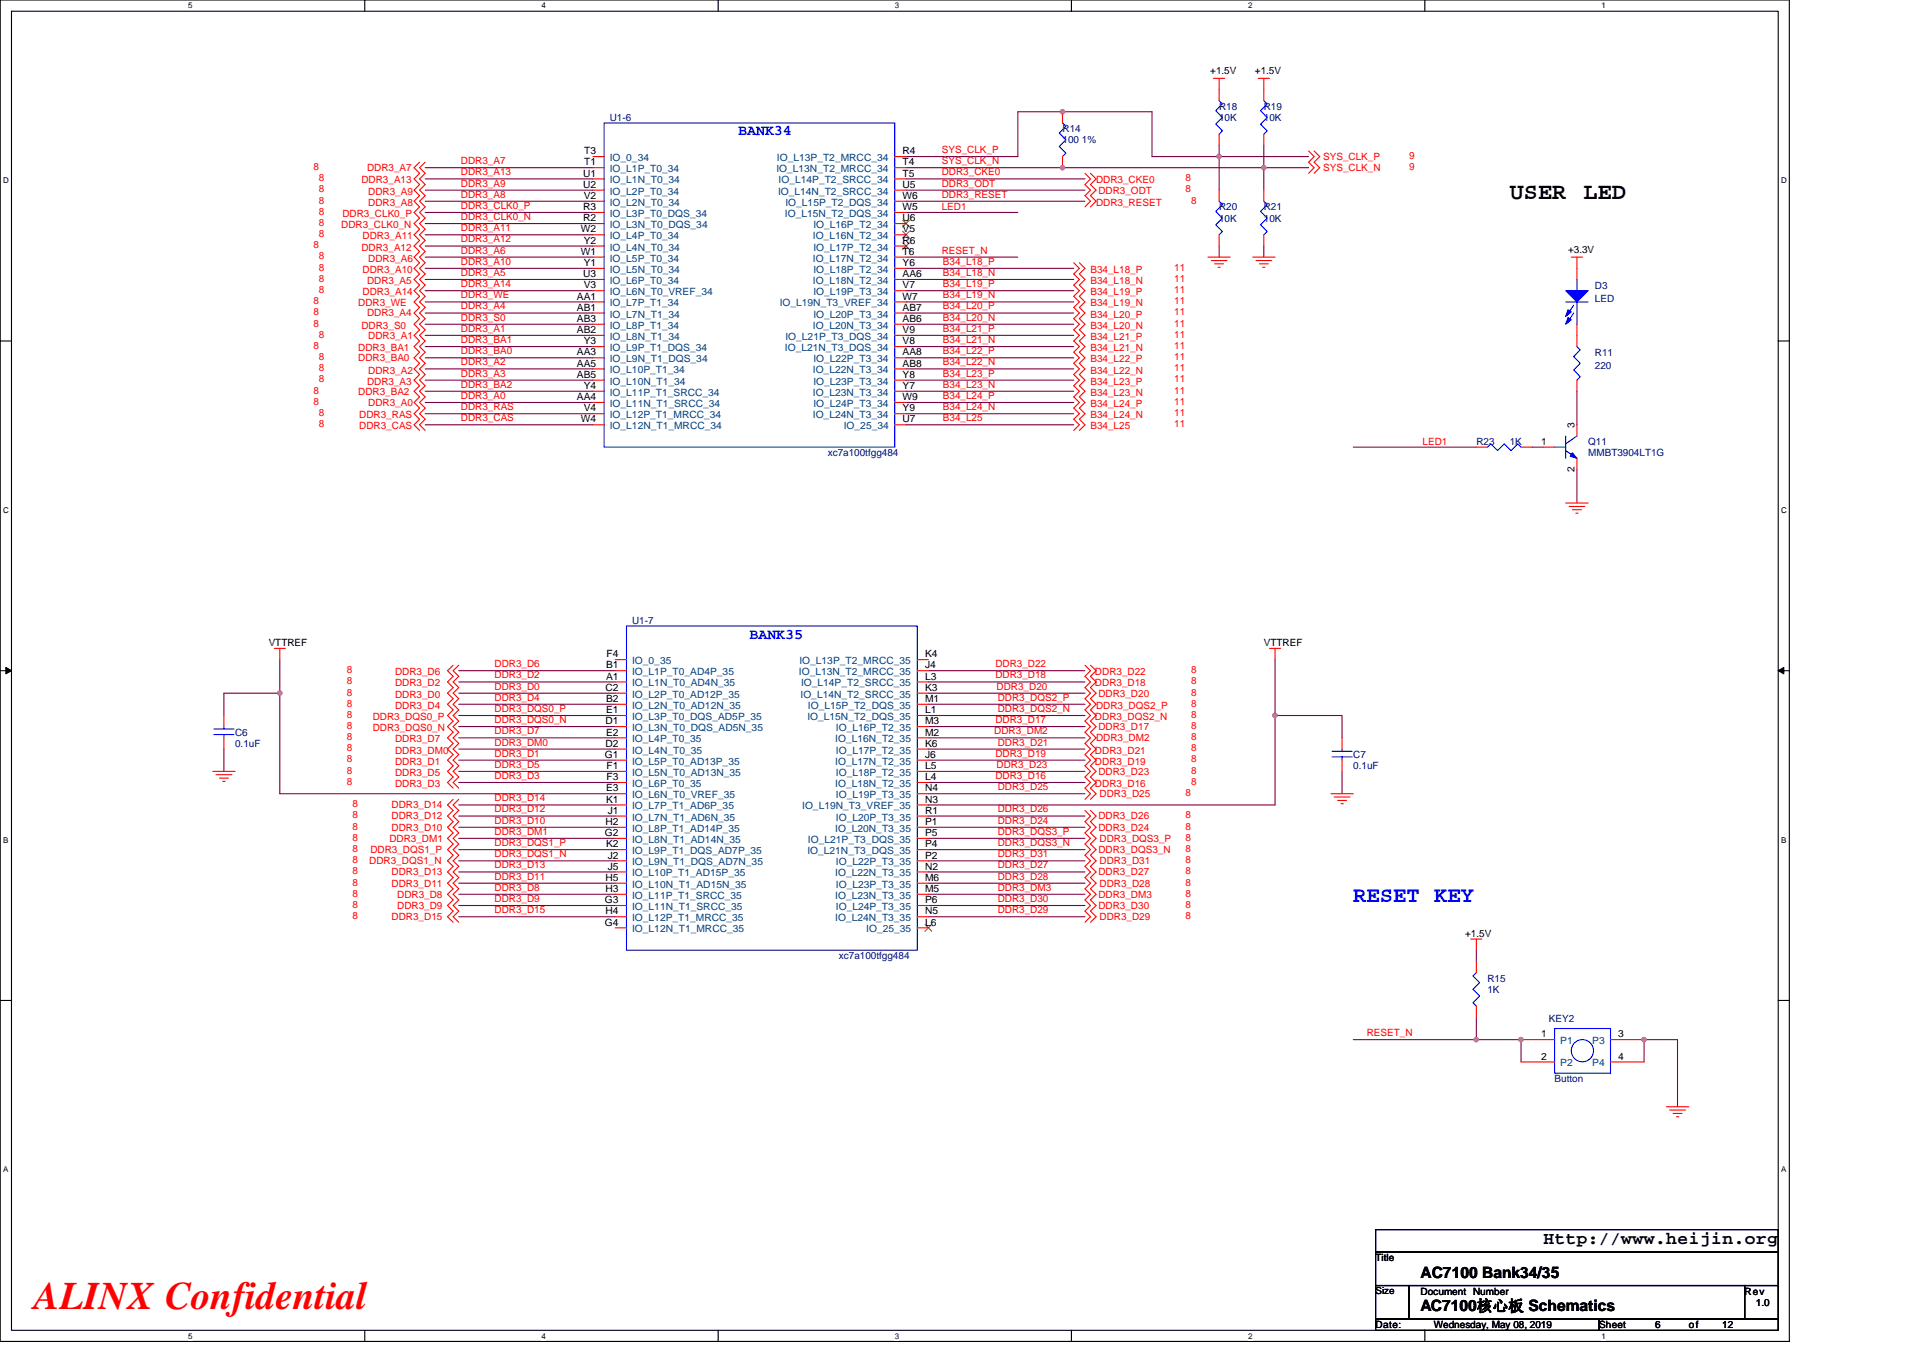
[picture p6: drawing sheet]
<svg xmlns="http://www.w3.org/2000/svg" width="297mm" height="210mm" viewBox="0 0 297 210" stroke-linecap="round" stroke-linejoin="round" font-family="sans-serif">
<defs><g id="words">
<text font-size="6" fill="#f00" x="5.2" y="202.3">ALINX Confidential</text>
<g font-size="3.6">
<text x="233.2" y="30.7">USER</text>
<text x="244.6" y="30.7">LED</text>
</g>
<text font-size="3.4" fill="#00f" x="209" y="139.3">RESET KEY</text>
<text font-size="2.8" x="238.4" y="192.3">Http://www.heijin.org</text>
<g font-size="2.4">
<text x="219.4" y="197.4">AC7100 Bank34/35</text>
<text x="219.4" y="202.6">AC7100核心板 Schematics</text>
</g>
<g font-size="2.3" fill="#00f">
<text x="114" y="20.9">BANK34</text>
<text x="115.8" y="98.7">BANK35</text>
</g>
<g font-size="1.5">
<text x="186.9" y="11.4">+1.5V</text>
<text x="193.8" y="11.4">+1.5V</text>
<text x="90.3" y="23.8">T3</text>
<text x="139.4" y="23.8">R4</text>
<text x="90.1" y="27.3">U1</text>
<text x="90.1" y="29">U2</text>
<text x="90.3" y="25.5">T1</text>
<text x="139.4" y="25.5">T4</text>
<text x="139.4" y="27.3">T5</text>
<text x="139.4" y="29">U5</text>
<text x="89.7" y="35.9">W2</text>
<text x="90.1" y="32.5">R3</text>
<text x="90.1" y="34.2">R2</text>
<text x="90.2" y="30.7">V2</text>
<text x="139.4" y="35.9">V5</text>
<text x="139.4" y="30.7">W6</text>
<text x="139.4" y="32.5">W5</text>
<text x="139.4" y="34.2">U6</text>
<text x="89.7" y="39.4">W1</text>
<text x="90.2" y="37.7">Y2</text>
<text x="90.2" y="41.1">Y1</text>
<text x="139.4" y="39.4">T6</text>
<text x="139.4" y="37.7">R6</text>
<text x="139.4" y="41.1">Y6</text>
<text x="242.2" y="39.1">+3.3V</text>
<text x="89.1" y="46.3">AA1</text>
<text x="90.1" y="42.8">U3</text>
<text x="90.2" y="44.6">V3</text>
<text x="139.4" y="42.8">AA6</text>
<text x="139.4" y="46.3">W7</text>
<text x="139.4" y="44.6">V7</text>
<text x="89.1" y="48">AB1</text>
<text x="89.1" y="49.7">AB3</text>
<text x="89.1" y="51.5">AB2</text>
<text x="90.2" y="53.2">Y3</text>
<text x="139.4" y="49.7">AB6</text>
<text x="139.4" y="48">AB7</text>
<text x="139.4" y="51.5">V9</text>
<text x="139.4" y="53.2">V8</text>
<text x="89.1" y="54.9">AA3</text>
<text x="89.1" y="56.6">AA5</text>
<text x="89.1" y="58.4">AB5</text>
<text x="139.4" y="56.6">AB8</text>
<text x="139.4" y="54.9">AA8</text>
<text x="139.4" y="58.4">Y8</text>
<text x="89.1" y="61.8">AA4</text>
<text x="89.7" y="65.3">W4</text>
<text x="90.2" y="60.1">Y4</text>
<text x="90.2" y="63.6">V4</text>
<text x="139.4" y="65.3">U7</text>
<text x="139.4" y="60.1">Y7</text>
<text x="139.4" y="63.6">Y9</text>
<text x="139.4" y="61.8">W9</text>
<text x="238" y="68.7">1</text>
<text x="243.2" y="66.2" transform="rotate(-90 243.2 66.2)">3</text>
<text x="243.2" y="72.9" transform="rotate(-90 243.2 72.9)">2</text>
<text x="41.5" y="99.9">VTTREF</text>
<text x="93.7" y="101.6">F4</text>
<text x="142.9" y="101.6">K4</text>
<text x="195.2" y="99.9">VTTREF</text>
<text x="93.5" y="106.7">C2</text>
<text x="93.6" y="103.3">B1</text>
<text x="93.6" y="105">A1</text>
<text x="142.9" y="105">L3</text>
<text x="142.9" y="106.7">K3</text>
<text x="142.9" y="103.3">J4</text>
<text x="93.5" y="111.9">D1</text>
<text x="93.6" y="108.5">B2</text>
<text x="93.6" y="110.2">E1</text>
<text x="93.6" y="113.6">E2</text>
<text x="142.9" y="113.6">M2</text>
<text x="142.9" y="108.5">M1</text>
<text x="142.9" y="110.2">L1</text>
<text x="142.9" y="111.9">M3</text>
<text x="93.4" y="117.1">G1</text>
<text x="93.5" y="115.4">D2</text>
<text x="93.7" y="118.8">F1</text>
<text x="142.9" y="117.1">J6</text>
<text x="142.9" y="115.4">K6</text>
<text x="142.9" y="118.8">L5</text>
<text x="93.6" y="122.3">E3</text>
<text x="93.6" y="124">K1</text>
<text x="93.7" y="120.5">F3</text>
<text x="93.9" y="125.7">J1</text>
<text x="142.9" y="120.5">L4</text>
<text x="142.9" y="124">N3</text>
<text x="142.9" y="122.3">N4</text>
<text x="142.9" y="125.7">R1</text>
<text x="93.4" y="129.2">G2</text>
<text x="93.5" y="127.5">H2</text>
<text x="93.6" y="130.9">K2</text>
<text x="142.9" y="127.5">P1</text>
<text x="142.9" y="129.2">P5</text>
<text x="142.9" y="130.9">P4</text>
<text x="93.5" y="136.1">H5</text>
<text x="93.5" y="137.8">H3</text>
<text x="93.9" y="132.7">J2</text>
<text x="93.9" y="134.4">J5</text>
<text x="142.9" y="134.4">N2</text>
<text x="142.9" y="137.8">M5</text>
<text x="142.9" y="132.7">P2</text>
<text x="142.9" y="136.1">M6</text>
<text x="93.4" y="139.6">G3</text>
<text x="93.4" y="143">G4</text>
<text x="93.5" y="141.3">H4</text>
<text x="142.9" y="143">L6</text>
<text x="142.9" y="141.3">N5</text>
<text x="142.9" y="139.6">P6</text>
<text x="226.3" y="144.8">+1.5V</text>
<text x="238" y="160.3">1</text>
<text x="250" y="160.3">3</text>
<text x="238" y="163.7">2</text>
<text x="250" y="163.7">4</text>
<text x="212.5" y="194.9">Title</text>
<text x="212.5" y="200">Size</text>
<text x="219.4" y="200">Document Number</text>
<text x="269.5" y="200">Rev</text>
<text x="271.2" y="201.8">1.0</text>
<text x="212.5" y="205.2">Date:</text>
<text x="221.5" y="205.2">Wednesday, May 08, 2019</text>
<text x="247" y="205.2">Sheet</text>
<text x="255.7" y="205.2">6</text>
<text x="260.9" y="205.2">of</text>
<text x="266" y="205.2">12</text>
</g>
<g font-size="1.5" fill="#000080">
<text x="188.3" y="17">R18</text>
<text x="195.2" y="17">R19</text>
<text x="94.2" y="18.7">U1-6</text>
<text x="164.1" y="20.4">R14</text>
<text x="164.1" y="22.1">100 1%</text>
<text x="188.3" y="18.7">10K</text>
<text x="195.2" y="18.7">10K</text>
<text x="188.3" y="32.5">R20</text>
<text x="188.3" y="34.2">10K</text>
<text x="195.2" y="32.5">R21</text>
<text x="195.2" y="34.2">10K</text>
<text x="246.4" y="44.6">D3</text>
<text x="246.4" y="46.7">LED</text>
<text x="246.4" y="54.9">R11</text>
<text x="246.4" y="57">220</text>
<text x="127.9" y="70.5">xc7a100tfgg484</text>
<text x="228" y="68.8">R23</text>
<text x="233.2" y="68.8">1K</text>
<text x="245.3" y="68.8">Q11</text>
<text x="245.3" y="70.5">MMBT3904LT1G</text>
<text x="97.6" y="96.4">U1-7</text>
<text x="36.3" y="113.7">C6</text>
<text x="36.3" y="115.4">0.1uF</text>
<text x="209" y="117.1">C7</text>
<text x="209" y="118.9">0.1uF</text>
<text x="129.6" y="148.2">xc7a100tfgg484</text>
<text x="229.8" y="151.7">R15</text>
<text x="229.8" y="153.4">1K</text>
<text x="239.3" y="157.9">KEY2</text>
<text x="240.1" y="167.2">Button</text>
</g>
<g font-size="1.5" fill="#f00">
<text x="145.5" y="23.6">SYS_CLK_P</text>
<text x="48.4" y="26.3">8</text>
<text x="49.3" y="29.7">8</text>
<text x="49.3" y="28">8</text>
<text x="55.8" y="28.3">DDR3_A13</text>
<text x="56.7" y="26.5">DDR3_A7</text>
<text x="71.2" y="27.1">DDR3_A13</text>
<text x="71.2" y="25.4">DDR3_A7</text>
<text x="71.2" y="28.8">DDR3_A9</text>
<text x="145.5" y="27.1">DDR3_CKE0</text>
<text x="145.5" y="28.8">DDR3_ODT</text>
<text x="145.5" y="25.4">SYS_CLK_N</text>
<text x="169.3" y="28.3">DDR3_CKE0</text>
<text x="169.7" y="29.9">DDR3_ODT</text>
<text x="183.1" y="28">8</text>
<text x="183.1" y="29.7">8</text>
<text x="204.4" y="24.7">SYS_CLK_P</text>
<text x="204.4" y="26.5">SYS_CLK_N</text>
<text x="217.7" y="24.6">9</text>
<text x="217.7" y="26.3">9</text>
<text x="49.3" y="33.2">8</text>
<text x="49.3" y="31.5">8</text>
<text x="49.3" y="34.9">8</text>
<text x="52.7" y="35.3">DDR3_CLK0_N</text>
<text x="52.9" y="33.5">DDR3_CLK0_P</text>
<text x="56.9" y="31.8">DDR3_A8</text>
<text x="56.9" y="30.1">DDR3_A9</text>
<text x="71.2" y="32.3">DDR3_CLK0_P</text>
<text x="71.2" y="34">DDR3_CLK0_N</text>
<text x="71.2" y="35.7">DDR3_A11</text>
<text x="71.2" y="30.5">DDR3_A8</text>
<text x="145.5" y="30.5">DDR3_RESET</text>
<text x="145.5" y="32.5">LED1</text>
<text x="169.3" y="31.8">DDR3_RESET</text>
<text x="184" y="31.5">8</text>
<text x="48.4" y="38.4">8</text>
<text x="49.3" y="40.1">8</text>
<text x="49.3" y="41.8">8</text>
<text x="49.3" y="36.6">8</text>
<text x="55.8" y="38.7">DDR3_A12</text>
<text x="56" y="37">DDR3_A11</text>
<text x="56.9" y="40.4">DDR3_A6</text>
<text x="71.2" y="40.9">DDR3_A10</text>
<text x="71.2" y="39.2">DDR3_A6</text>
<text x="71.2" y="37.5">DDR3_A12</text>
<text x="145.5" y="39.2">RESET_N</text>
<text x="145.6" y="40.9">B34_L18_P</text>
<text x="181.4" y="41.8">11</text>
<text x="48.4" y="47">8</text>
<text x="49.3" y="45.3">8</text>
<text x="49.3" y="43.5">8</text>
<text x="55.3" y="47.3">DDR3_WE</text>
<text x="56" y="42.2">DDR3_A10</text>
<text x="56" y="45.6">DDR3_A14</text>
<text x="56.7" y="43.9">DDR3_A5</text>
<text x="71.2" y="42.6">DDR3_A5</text>
<text x="71.2" y="44.4">DDR3_A14</text>
<text x="71.2" y="47.8">DDR3_A4</text>
<text x="71.2" y="46.1">DDR3_WE</text>
<text x="145.6" y="42.6">B34_L18_N</text>
<text x="145.6" y="44.4">B34_L19_P</text>
<text x="145.6" y="46.1">B34_L19_N</text>
<text x="145.6" y="47.8">B34_L20_P</text>
<text x="168.4" y="42.2">B34_L18_P</text>
<text x="168.4" y="43.9">B34_L18_N</text>
<text x="168.4" y="45.6">B34_L19_P</text>
<text x="168.4" y="47.3">B34_L19_N</text>
<text x="181.4" y="43.5">11</text>
<text x="181.4" y="45.3">11</text>
<text x="181.4" y="47">11</text>
<text x="48.4" y="48.7">8</text>
<text x="48.4" y="50.5">8</text>
<text x="48.4" y="53.9">8</text>
<text x="49.3" y="52.2">8</text>
<text x="55.8" y="50.8">DDR3_S0</text>
<text x="56.7" y="48.9">DDR3_A4</text>
<text x="56.9" y="52.4">DDR3_A1</text>
<text x="71.2" y="51.3">DDR3_A1</text>
<text x="71.2" y="49.6">DDR3_S0</text>
<text x="71.2" y="53">DDR3_BA1</text>
<text x="145.6" y="49.6">B34_L20_N</text>
<text x="145.6" y="51.3">B34_L21_P</text>
<text x="145.6" y="53">B34_L21_N</text>
<text x="168.4" y="49.1">B34_L20_P</text>
<text x="168.4" y="50.8">B34_L20_N</text>
<text x="168.4" y="52.5">B34_L21_P</text>
<text x="181.4" y="48.7">11</text>
<text x="181.4" y="50.5">11</text>
<text x="181.4" y="52.2">11</text>
<text x="181.4" y="53.9">11</text>
<text x="49.3" y="55.6">8</text>
<text x="49.3" y="57.4">8</text>
<text x="49.3" y="59.1">8</text>
<text x="55.3" y="54.3">DDR3_BA1</text>
<text x="55.3" y="55.8">DDR3_BA0</text>
<text x="56.7" y="59.4">DDR3_A3</text>
<text x="56.9" y="57.7">DDR3_A2</text>
<text x="71.2" y="56.5">DDR3_A2</text>
<text x="71.2" y="58.2">DDR3_A3</text>
<text x="71.2" y="59.9">DDR3_BA2</text>
<text x="71.2" y="54.7">DDR3_BA0</text>
<text x="145.6" y="54.7">B34_L22_P</text>
<text x="145.6" y="56.5">B34_L22_N</text>
<text x="145.6" y="58.2">B34_L23_P</text>
<text x="145.6" y="59.9">B34_L23_N</text>
<text x="168.4" y="54.3">B34_L21_N</text>
<text x="168.4" y="56">B34_L22_P</text>
<text x="168.4" y="57.7">B34_L22_N</text>
<text x="168.4" y="59.4">B34_L23_P</text>
<text x="181.4" y="55.6">11</text>
<text x="181.4" y="57.4">11</text>
<text x="181.4" y="59.1">11</text>
<text x="48.4" y="62.5">8</text>
<text x="48.4" y="60.8">8</text>
<text x="49.3" y="66">8</text>
<text x="49.3" y="64.3">8</text>
<text x="55.3" y="61">DDR3_BA2</text>
<text x="55.5" y="64.6">DDR3_RAS</text>
<text x="56.9" y="62.7">DDR3_A0</text>
<text x="71.2" y="65.1">DDR3_CAS</text>
<text x="71.2" y="61.6">DDR3_A0</text>
<text x="71.2" y="63.4">DDR3_RAS</text>
<text x="145.6" y="61.6">B34_L24_P</text>
<text x="145.6" y="63.4">B34_L24_N</text>
<text x="145.6" y="65.1">B34_L25</text>
<text x="168.4" y="61.2">B34_L23_N</text>
<text x="168.4" y="62.9">B34_L24_P</text>
<text x="168.4" y="64.6">B34_L24_N</text>
<text x="181.4" y="60.8">11</text>
<text x="181.4" y="62.5">11</text>
<text x="181.4" y="64.3">11</text>
<text x="181.4" y="66">11</text>
<text x="55.5" y="66.4">DDR3_CAS</text>
<text x="168.4" y="66.4">B34_L25</text>
<text x="219.7" y="68.7">LED1</text>
<text x="53.6" y="107.5">8</text>
<text x="53.6" y="105.7">8</text>
<text x="53.6" y="104">8</text>
<text x="61" y="107.8">DDR3_D0</text>
<text x="61" y="106.1">DDR3_D2</text>
<text x="61" y="104.4">DDR3_D6</text>
<text x="76.4" y="106.6">DDR3_D0</text>
<text x="76.4" y="104.8">DDR3_D2</text>
<text x="76.4" y="103.1">DDR3_D6</text>
<text x="153.8" y="103.1">DDR3_D22</text>
<text x="153.8" y="104.8">DDR3_D18</text>
<text x="153.9" y="106.6">DDR3_D20</text>
<text x="169.1" y="104.4">DDR3_D22</text>
<text x="169.1" y="106.1">DDR3_D18</text>
<text x="169.7" y="107.6">DDR3_D20</text>
<text x="184" y="104">8</text>
<text x="184" y="105.7">8</text>
<text x="184" y="107.5">8</text>
<text x="53.6" y="110.9">8</text>
<text x="53.6" y="112.6">8</text>
<text x="53.6" y="109.2">8</text>
<text x="57.6" y="111.3">DDR3_DQS0_P</text>
<text x="57.6" y="113">DDR3_DQS0_N</text>
<text x="61" y="109.5">DDR3_D4</text>
<text x="76.4" y="110">DDR3_DQS0_P</text>
<text x="76.4" y="111.7">DDR3_DQS0_N</text>
<text x="76.4" y="113.5">DDR3_D7</text>
<text x="76.4" y="108.3">DDR3_D4</text>
<text x="153.6" y="113.5">DDR3_DM2</text>
<text x="153.8" y="111.7">DDR3_D17</text>
<text x="154.1" y="110">DDR3_DQS2_N</text>
<text x="154.1" y="108.3">DDR3_DQS2_P</text>
<text x="169.1" y="111.3">DDR3_DQS2_N</text>
<text x="169.3" y="109.5">DDR3_DQS2_P</text>
<text x="169.7" y="112.8">DDR3_D17</text>
<text x="184" y="110.9">8</text>
<text x="184" y="109.2">8</text>
<text x="184" y="112.6">8</text>
<text x="53.6" y="114.4">8</text>
<text x="53.6" y="117.8">8</text>
<text x="53.6" y="116.1">8</text>
<text x="53.6" y="119.5">8</text>
<text x="61" y="114.7">DDR3_D7</text>
<text x="61" y="118.2">DDR3_D1</text>
<text x="61" y="116.4">DDR3_DM0</text>
<text x="61" y="119.9">DDR3_D5</text>
<text x="76.4" y="116.9">DDR3_D1</text>
<text x="76.4" y="115.2">DDR3_DM0</text>
<text x="76.4" y="118.6">DDR3_D5</text>
<text x="153.8" y="116.9">DDR3_D19</text>
<text x="153.9" y="118.6">DDR3_D23</text>
<text x="154.1" y="115.2">DDR3_D21</text>
<text x="169.1" y="118.2">DDR3_D19</text>
<text x="169.1" y="116.4">DDR3_D21</text>
<text x="169.3" y="114.5">DDR3_DM2</text>
<text x="169.7" y="119.7">DDR3_D23</text>
<text x="184" y="117.8">8</text>
<text x="184" y="116.1">8</text>
<text x="184" y="114.4">8</text>
<text x="184" y="119.5">8</text>
<text x="53.6" y="121.3">8</text>
<text x="54.5" y="124.7">8</text>
<text x="60.5" y="124.9">DDR3_D14</text>
<text x="61" y="121.6">DDR3_D3</text>
<text x="76.4" y="123.8">DDR3_D14</text>
<text x="76.4" y="125.5">DDR3_D12</text>
<text x="76.4" y="120.4">DDR3_D3</text>
<text x="153.8" y="120.4">DDR3_D16</text>
<text x="154.1" y="125.5">DDR3_D26</text>
<text x="154.1" y="122.1">DDR3_D25</text>
<text x="169.1" y="121.6">DDR3_D16</text>
<text x="169.8" y="123.2">DDR3_D25</text>
<text x="183.1" y="123">8</text>
<text x="184" y="121.3">8</text>
<text x="54.5" y="129.9">8</text>
<text x="54.5" y="128.2">8</text>
<text x="54.5" y="126.4">8</text>
<text x="54.5" y="131.6">8</text>
<text x="57.2" y="131.8">DDR3_DQS1_P</text>
<text x="60.2" y="130.1">DDR3_DM1</text>
<text x="60.5" y="128.4">DDR3_D10</text>
<text x="60.5" y="126.6">DDR3_D12</text>
<text x="76.4" y="130.7">DDR3_DQS1_P</text>
<text x="76.4" y="127.3">DDR3_D10</text>
<text x="76.4" y="129">DDR3_DM1</text>
<text x="154.1" y="129">DDR3_DQS3_P</text>
<text x="154.1" y="130.7">DDR3_DQS3_N</text>
<text x="154.1" y="127.3">DDR3_D24</text>
<text x="169.7" y="131.8">DDR3_DQS3_N</text>
<text x="169.7" y="126.6">DDR3_D26</text>
<text x="169.7" y="128.4">DDR3_D24</text>
<text x="169.8" y="130.1">DDR3_DQS3_P</text>
<text x="183.1" y="129.9">8</text>
<text x="183.1" y="131.6">8</text>
<text x="183.1" y="126.4">8</text>
<text x="183.1" y="128.2">8</text>
<text x="54.5" y="136.8">8</text>
<text x="54.5" y="135.1">8</text>
<text x="54.5" y="133.4">8</text>
<text x="57" y="133.5">DDR3_DQS1_N</text>
<text x="60.5" y="137">DDR3_D11</text>
<text x="60.5" y="135.3">DDR3_D13</text>
<text x="76.4" y="132.5">DDR3_DQS1_N</text>
<text x="76.4" y="137.6">DDR3_D8</text>
<text x="76.4" y="135.9">DDR3_D11</text>
<text x="76.4" y="134.2">DDR3_D13</text>
<text x="154.1" y="134.2">DDR3_D27</text>
<text x="154.1" y="135.9">DDR3_D28</text>
<text x="154.1" y="132.5">DDR3_D31</text>
<text x="154.1" y="137.6">DDR3_DM3</text>
<text x="169.7" y="135.3">DDR3_D27</text>
<text x="169.8" y="137">DDR3_D28</text>
<text x="169.8" y="133.5">DDR3_D31</text>
<text x="183.1" y="136.8">8</text>
<text x="183.1" y="133.4">8</text>
<text x="183.1" y="135.1">8</text>
<text x="54.5" y="142">8</text>
<text x="54.5" y="140.3">8</text>
<text x="54.5" y="138.5">8</text>
<text x="60.5" y="142.2">DDR3_D15</text>
<text x="61.4" y="140.4">DDR3_D9</text>
<text x="61.4" y="138.7">DDR3_D8</text>
<text x="76.4" y="141.1">DDR3_D15</text>
<text x="76.4" y="139.4">DDR3_D9</text>
<text x="154.1" y="139.4">DDR3_D30</text>
<text x="154.1" y="141.1">DDR3_D29</text>
<text x="169.7" y="140.4">DDR3_D30</text>
<text x="169.7" y="138.7">DDR3_DM3</text>
<text x="169.8" y="142.2">DDR3_D29</text>
<text x="183.1" y="142">8</text>
<text x="183.1" y="140.3">8</text>
<text x="183.1" y="138.5">8</text>
<text x="211.1" y="160.1">RESET_N</text>
</g>
<g font-size="1.5" fill="#004080">
<text x="94.2" y="24.9">IO_0_34</text>
<text x="94.2" y="26.6">IO_L1P_T0_34</text>
<text x="94.2" y="28.3">IO_L1N_T0_34</text>
<text x="119.9" y="26.6">IO_L13N_T2_MRCC_34</text>
<text x="120" y="24.9">IO_L13P_T2_MRCC_34</text>
<text x="120.3" y="28.3">IO_L14P_T2_SRCC_34</text>
<text x="94.2" y="30.1">IO_L2P_T0_34</text>
<text x="94.2" y="31.8">IO_L2N_T0_34</text>
<text x="94.2" y="33.5">IO_L3P_T0_DQS_34</text>
<text x="94.2" y="35.2">IO_L3N_T0_DQS_34</text>
<text x="120.2" y="30.1">IO_L14N_T2_SRCC_34</text>
<text x="121.2" y="33.5">IO_L15N_T2_DQS_34</text>
<text x="121.3" y="31.8">IO_L15P_T2_DQS_34</text>
<text x="125.6" y="35.2">IO_L16P_T2_34</text>
<text x="94.2" y="37">IO_L4P_T0_34</text>
<text x="94.2" y="38.7">IO_L4N_T0_34</text>
<text x="94.2" y="40.4">IO_L5P_T0_34</text>
<text x="125.6" y="37">IO_L16N_T2_34</text>
<text x="125.6" y="40.4">IO_L17N_T2_34</text>
<text x="125.6" y="38.7">IO_L17P_T2_34</text>
<text x="94.2" y="42.2">IO_L5N_T0_34</text>
<text x="94.2" y="43.9">IO_L6P_T0_34</text>
<text x="94.2" y="45.6">IO_L6N_T0_VREF_34</text>
<text x="94.2" y="47.3">IO_L7P_T1_34</text>
<text x="120.4" y="47.3">IO_L19N_T3_VREF_34</text>
<text x="125.6" y="43.9">IO_L18N_T2_34</text>
<text x="125.6" y="42.2">IO_L18P_T2_34</text>
<text x="125.6" y="45.6">IO_L19P_T3_34</text>
<text x="94.2" y="49.1">IO_L7N_T1_34</text>
<text x="94.2" y="50.8">IO_L8P_T1_34</text>
<text x="94.2" y="52.5">IO_L8N_T1_34</text>
<text x="121.3" y="52.5">IO_L21P_T3_DQS_34</text>
<text x="125.6" y="50.8">IO_L20N_T3_34</text>
<text x="125.6" y="49.1">IO_L20P_T3_34</text>
<text x="94.2" y="54.3">IO_L9P_T1_DQS_34</text>
<text x="94.2" y="56">IO_L9N_T1_DQS_34</text>
<text x="94.2" y="57.7">IO_L10P_T1_34</text>
<text x="94.2" y="59.4">IO_L10N_T1_34</text>
<text x="121.2" y="54.3">IO_L21N_T3_DQS_34</text>
<text x="125.6" y="57.7">IO_L22N_T3_34</text>
<text x="125.6" y="56">IO_L22P_T3_34</text>
<text x="125.6" y="59.4">IO_L23P_T3_34</text>
<text x="94.2" y="61.2">IO_L11P_T1_SRCC_34</text>
<text x="94.2" y="62.9">IO_L11N_T1_SRCC_34</text>
<text x="94.2" y="64.6">IO_L12P_T1_MRCC_34</text>
<text x="125.6" y="61.2">IO_L23N_T3_34</text>
<text x="125.6" y="64.6">IO_L24N_T3_34</text>
<text x="125.6" y="62.9">IO_L24P_T3_34</text>
<text x="94.2" y="66.3">IO_L12N_T1_MRCC_34</text>
<text x="130.3" y="66.3">IO_25_34</text>
<text x="97.6" y="102.6">IO_0_35</text>
<text x="97.6" y="104.3">IO_L1P_T0_AD4P_35</text>
<text x="97.6" y="106.1">IO_L1N_T0_AD4N_35</text>
<text x="97.6" y="107.8">IO_L2P_T0_AD12P_35</text>
<text x="123.4" y="104.3">IO_L13N_T2_MRCC_35</text>
<text x="123.5" y="102.6">IO_L13P_T2_MRCC_35</text>
<text x="123.7" y="107.8">IO_L14N_T2_SRCC_35</text>
<text x="123.7" y="106.1">IO_L14P_T2_SRCC_35</text>
<text x="97.6" y="109.5">IO_L2N_T0_AD12N_35</text>
<text x="97.6" y="111.3">IO_L3P_T0_DQS_AD5P_35</text>
<text x="97.6" y="113">IO_L3N_T0_DQS_AD5N_35</text>
<text x="124.7" y="111.3">IO_L15N_T2_DQS_35</text>
<text x="124.8" y="109.5">IO_L15P_T2_DQS_35</text>
<text x="129.1" y="113">IO_L16P_T2_35</text>
<text x="97.6" y="114.7">IO_L4P_T0_35</text>
<text x="97.6" y="116.4">IO_L4N_T0_35</text>
<text x="97.6" y="118.2">IO_L5P_T0_AD13P_35</text>
<text x="97.6" y="119.9">IO_L5N_T0_AD13N_35</text>
<text x="129" y="114.7">IO_L16N_T2_35</text>
<text x="129" y="118.2">IO_L17N_T2_35</text>
<text x="129.1" y="116.4">IO_L17P_T2_35</text>
<text x="129.1" y="119.9">IO_L18P_T2_35</text>
<text x="97.6" y="121.6">IO_L6P_T0_35</text>
<text x="97.6" y="123.3">IO_L6N_T0_VREF_35</text>
<text x="97.6" y="125.1">IO_L7P_T1_AD6P_35</text>
<text x="123.9" y="125.1">IO_L19N_T3_VREF_35</text>
<text x="129" y="121.6">IO_L18N_T2_35</text>
<text x="129.1" y="123.3">IO_L19P_T3_35</text>
<text x="97.6" y="126.8">IO_L7N_T1_AD6N_35</text>
<text x="97.6" y="128.5">IO_L8P_T1_AD14P_35</text>
<text x="97.6" y="130.2">IO_L8N_T1_AD14N_35</text>
<text x="97.6" y="132">IO_L9P_T1_DQS_AD7P_35</text>
<text x="124.7" y="132">IO_L21N_T3_DQS_35</text>
<text x="124.8" y="130.2">IO_L21P_T3_DQS_35</text>
<text x="129" y="128.5">IO_L20N_T3_35</text>
<text x="129.1" y="126.8">IO_L20P_T3_35</text>
<text x="97.6" y="133.7">IO_L9N_T1_DQS_AD7N_35</text>
<text x="97.6" y="135.4">IO_L10P_T1_AD15P_35</text>
<text x="97.6" y="137.2">IO_L10N_T1_AD15N_35</text>
<text x="129" y="135.4">IO_L22N_T3_35</text>
<text x="129.1" y="133.7">IO_L22P_T3_35</text>
<text x="129.1" y="137.2">IO_L23P_T3_35</text>
<text x="97.6" y="138.9">IO_L11P_T1_SRCC_35</text>
<text x="97.6" y="140.6">IO_L11N_T1_SRCC_35</text>
<text x="97.6" y="142.3">IO_L12P_T1_MRCC_35</text>
<text x="129" y="138.9">IO_L23N_T3_35</text>
<text x="129" y="142.3">IO_L24N_T3_35</text>
<text x="129.1" y="140.6">IO_L24P_T3_35</text>
<text x="97.6" y="144.1">IO_L12N_T1_MRCC_35</text>
<text x="133.8" y="144.1">IO_25_35</text>
<text x="241" y="161.3">P1</text>
<text x="246" y="161.3">P3</text>
<text x="241" y="164.8">P2</text>
<text x="246" y="164.8">P4</text>
</g>
<g font-size="1.2">
<text x="29.1" y="1.3">5</text>
<text x="83.6" y="1.3">4</text>
<text x="138.2" y="1.3">3</text>
<text x="192.8" y="1.3">2</text>
<text x="247.4" y="1.3">1</text>
<text x=".5" y="28.3">D</text>
<text x="275.1" y="28.3">D</text>
<text x=".5" y="79.2">C</text>
<text x="275.1" y="79.2">C</text>
<text x=".5" y="130.2">B</text>
<text x="275.1" y="130.2">B</text>
<text x=".5" y="181.1">A</text>
<text x="275.1" y="181.1">A</text>
<text x="29.1" y="206.8">5</text>
<text x="83.6" y="206.8">4</text>
<text x="138.2" y="206.8">3</text>
<text x="192.8" y="206.8">2</text>
<text x="247.4" y="206.8">1</text>
</g>
</g></defs>
<path d="M0 0h276.4v207.3h-276.4zM1.8 1.7h272.9v203.8h-272.9z" fill="none" stroke="#000" stroke-width=".17"/>
<g fill="#fff">
<path d="M29.1 .2h.6v1.4h-.6z"/>
<path d="M29.1 205.7h.6v1.4h-.6z"/>
</g>
<path d="M56.3 0v1.7M56.3 205.5v1.8" fill="none" stroke="#000" stroke-width=".17"/>
<g fill="#fff">
<path d="M83.6 .2h.7v1.4h-.7z"/>
<path d="M83.6 205.7h.7v1.4h-.7z"/>
</g>
<path d="M110.9 0v1.7M110.9 205.5v1.8" fill="none" stroke="#000" stroke-width=".17"/>
<g fill="#fff">
<path d="M138.2 .2h.7v1.4h-.7z"/>
<path d="M138.2 205.7h.7v1.4h-.7z"/>
</g>
<path d="M165.5 0v1.7M165.5 205.5v1.8" fill="none" stroke="#000" stroke-width=".17"/>
<g fill="#fff">
<path d="M192.8 .2h.6v1.4h-.6z"/>
<path d="M192.8 205.7h.6v1.4h-.6z"/>
</g>
<path d="M220.1 0v1.7M220.1 205.5v1.8" fill="none" stroke="#000" stroke-width=".17"/>
<g fill="#fff">
<path d="M247.4 .2h.6v1.4h-.6z"/>
<path d="M247.4 205.7h.6v1.4h-.6z"/>
<path d="M.5 27.2h.8v1.4h-.8z"/>
<path d="M275.1 27.2h.9v1.4h-.9z"/>
<path d="M.5 78.1h.8v1.4h-.8z"/>
<path d="M275.1 78.1h.9v1.4h-.9z"/>
</g>
<path d="M0 52.7h1.8M274.7 52.7h1.7" fill="none" stroke="#000" stroke-width=".17"/>
<g fill="#fff">
<path d="M.5 129.1h.8v1.4h-.8z"/>
<path d="M275.1 129.1h.8v1.4h-.8z"/>
</g>
<path d="M0 103.6h1.8M274.7 103.6h1.7" fill="none" stroke="#000" stroke-width=".17"/>
<path d="M.9 103.1l.9 .5-.9 .5zM274.7 103.6l.8-.5v1z" fill="#000" stroke="#000" stroke-width=".15"/>
<g fill="#fff">
<path d="M.5 180h.8v1.4h-.8z"/>
<path d="M275.1 180h.8v1.4h-.8z"/>
</g>
<path d="M0 154.6h1.8M274.7 154.6h1.7M212.5 190h62.2v3.5h-62.2zM212.5 193.5h62.2v5.1h-62.2zM212.5 198.6h5.2v5.2h-5.2zM217.7 198.6h51.8v5.2h-51.8zM269.5 198.6h5.2v5.2h-5.2zM212.5 203.8h34.5v1.7h-34.5zM247 203.8h27.7v1.7h-27.7z" fill="none" stroke="#000" stroke-width=".17"/>
<g fill="none" stroke="#800040" stroke-width=".17">
<path d="M65.7 27.6h25.9M65.7 32.8h25.9M65.7 34.5h25.9M65.7 36.3h25.9M65.7 31.1h25.9M65.7 39.7h25.9M65.7 25.9h25.9M65.7 29.4h25.9M65.7 38h25.9M140 24.2h17.2v-6.9h20.7v6.9h10.4v5.2M140 32.8h17.2M140 39.7h17.2"/>
<path d="M140 25.9h55.2M140 27.6h27.6M140 29.4h27.6M140 31.1h27.6M188.3 22.5v1.7h13.8M188.3 38v1.7M195.2 25.9h6.9M195.2 38v1.7M195.2 22.5v3.4M195.2 25.9v3.5M65.7 51.8h25.9M65.7 41.5h25.9"/>
<path d="M65.7 43.2h25.9M65.7 44.9h25.9M65.7 57h25.9M65.7 50.1h25.9M65.7 53.6h25.9M65.7 58.7h25.9M65.7 48.4h25.9M65.7 46.7h25.9M65.7 55.3h25.9M140 41.5h25.9M140 43.2h25.9M140 44.9h25.9"/>
<path d="M140 46.7h25.9M140 48.4h25.9M140 50.1h25.9M140 51.8h25.9M140 53.6h25.9M140 55.3h25.9M140 57h25.9M140 58.7h25.9M65.7 65.6h25.9M65.7 62.2h25.9M65.7 63.9h25.9M65.7 60.5h25.9"/>
<path d="M140 60.5h25.9M140 62.2h25.9M140 63.9h25.9M140 65.6h25.9M209 69.1h19M236.7 69.1h1.7M243.6 60.5v5.1M243.6 72.6v5.1M34.6 115.7v3.5M43.2 107.1h-8.6v3.5M43.2 101.9v5.2M43.2 107.1v15.5h51.8"/>
<path d="M70.9 110.6h24.1M70.9 112.3h24.1M70.9 114h24.1M70.9 117.5h24.1M70.9 107.1h24.1M70.9 105.4h24.1M70.9 108.8h24.1M70.9 115.7h24.1M70.9 103.6h24.1M70.9 119.2h24.1M143.4 110.6h24.2M143.4 108.8h24.2"/>
<path d="M143.4 117.5h24.2M143.4 114h24.2M143.4 103.6h24.2M143.4 119.2h24.2M143.4 105.4h24.2M143.4 112.3h24.2M143.4 107.1h24.2M143.4 115.7h24.2M197 101.9v8.7h10.3v3.4M197 110.6v13.8h-53.6M207.3 119.2v3.4M70.9 133h24.1"/>
<path d="M70.9 131.3h24.1M70.9 124.4h24.1M70.9 139.9h24.1M70.9 127.8h24.1M70.9 129.5h24.1M70.9 138.2h24.1M70.9 126.1h24.1M70.9 136.5h24.1M70.9 134.7h24.1M70.9 120.9h24.1M143.4 129.5h24.2M143.4 131.3h24.2"/>
<path d="M143.4 134.7h24.2M143.4 136.5h24.2M143.4 139.9h24.2M143.4 126.1h24.2M143.4 133h24.2M143.4 138.2h24.2M143.4 122.6h24.2M143.4 127.8h24.2M143.4 120.9h24.2M70.9 141.6h24.1M143.4 141.6h24.2M228 157.2v3.4"/>
<path d="M228 146.8v1.7M209 160.6h19M228 160.6h6.9v3.5M254 164.1v-3.5h5.1v10.4"/>
</g>
<g fill="#f0f" stroke="#f0f" stroke-width=".17">
<circle cx="228" cy="160.6" r=".34"/>
<circle cx="43.2" cy="107.1" r=".34"/>
<circle cx="196.9" cy="110.5" r=".34"/>
<circle cx="195.2" cy="25.9" r=".34"/>
<circle cx="164.1" cy="17.3" r=".34"/>
<circle cx="188.3" cy="24.2" r=".34"/>
<circle cx="164.1" cy="25.9" r=".34"/>
<circle cx="253.9" cy="160.6" r=".34"/>
<circle cx="234.9" cy="160.6" r=".34"/>
</g>
<g fill="none" stroke="#f00" stroke-width=".17">
<path d="M164.1 17.3v1.7M187.4 12.1h1.8M188.3 12.1v3.5M194.3 12.1h1.8M195.2 12.1v3.5M64.8 25.1l-.8 .8 .8 .9-.8 .8 .8 .9-.8 .9 .8 .8-.8 .9 .8 .9-.8 .8 .8 .9-.8 .8 .8 .9-.8 .9 .8 .8-.8 .9 .8 .9-.8 .8 .8 .9-.8 .9 .8 .8-.8 .9 .8 .8-.8 .9 .8 .9-.8 .9 .8 .8-.8 .9 .8 .8-.8 .9 .8 .9-.8 .8 .8 .9-.8 .9 .8 .8-.8 .9 .8 .8-.8 .9 .8 .9-.8 .8 .8 .9-.8 .9 .8 .8-.8 .9 .8 .9-.8 .8 .8 .9-.8 .8 .8 .9M65.7 25.1l-.9 .8 .9 .9-.9 .8 .9 .9-.9 .9 .9 .8-.9 .9 .9 .9-.9 .8 .9 .9-.9 .8 .9 .9-.9 .9 .9 .8-.9 .9 .9 .9-.9 .8 .9 .9-.9 .9 .9 .8-.9 .9 .9 .8-.9 .9 .9 .9-.9 .9 .9 .8-.9 .9 .9 .8-.9 .9 .9 .9-.9 .8 .9 .9-.9 .9 .9 .8-.9 .9 .9 .8-.9 .9 .9 .9-.9 .8 .9 .9-.9 .9 .9 .8-.9 .9 .9 .9-.9 .8 .9 .9-.9 .8 .9 .9M91.6 24.2h1.7M91.6 25.9h1.7M91.6 27.6h1.7M91.6 29.4h1.7M91.6 31.1h1.7"/>
<path d="M91.6 32.8h1.7M91.6 34.5h1.7M91.6 36.3h1.7M91.6 38h1.7M91.6 39.7h1.7M138.2 24.2h1.8M138.2 25.9h1.8M138.2 27.6h1.8M138.2 29.4h1.8M138.2 31.1h1.8M138.2 32.8h1.8M138.2 34.5h1.8"/>
<path d="M138.2 36.3h1.8M138.2 38h1.8M138.2 39.7h1.8M164.1 24.2v1.7M167.6 26.8l.8 .8-.8 .9 .8 .9-.8 .8 .8 .9-.8 .9M168.4 26.8l.9 .8-.9 .9 .9 .9-.9 .8 .9 .9-.9 .9M186.6 39.7h3.4M188.3 20.7v1.8M188.3 29.4v1.7M188.3 36.3v1.7M193.5 39.7h3.5M195.2 20.7v1.8"/>
<path d="M195.2 29.4v1.7M195.2 36.3v1.7M202.1 23.3l.9 .9-.9 .9 .9 .8-.9 .9M203 23.3l.9 .9-.9 .9 .9 .8-.9 .9M242.7 39.7h1.8M243.6 39.7v3.5M91.6 41.5h1.7M91.6 43.2h1.7M91.6 44.9h1.7M91.6 46.7h1.7M91.6 48.4h1.7M91.6 50.1h1.7"/>
<path d="M91.6 51.8h1.7M91.6 53.6h1.7M91.6 55.3h1.7M91.6 57h1.7M91.6 58.7h1.7M138.2 41.5h1.8M138.2 43.2h1.8M138.2 44.9h1.8M138.2 46.7h1.8M138.2 48.4h1.8M138.2 50.1h1.8M138.2 51.8h1.8"/>
<path d="M138.2 53.6h1.8M138.2 55.3h1.8M138.2 57h1.8M138.2 58.7h1.8M165.9 40.6l.8 .9-.8 .8 .8 .9-.8 .8 .8 .9-.8 .9 .8 .9-.8 .8 .8 .9-.8 .8 .8 .9-.8 .9 .8 .8-.8 .9 .8 .9-.8 .8 .8 .9-.8 .8 .8 .9-.8 .9 .8 .8-.8 .9 .8 .9-.8 .8 .8 .9-.8 .9 .8 .8-.8 .9 .8 .8-.8 .9M166.7 40.6l.9 .9-.9 .8 .9 .9-.9 .8 .9 .9-.9 .9 .9 .9-.9 .8 .9 .9-.9 .8 .9 .9-.9 .9 .9 .8-.9 .9 .9 .9-.9 .8 .9 .9-.9 .8 .9 .9-.9 .9 .9 .8-.9 .9 .9 .9-.9 .8 .9 .9-.9 .9 .9 .8-.9 .9 .9 .8-.9 .9M187.1 40.3h2.4M187.6 40.8h1.4M188.1 41.3h.4M194 40.3h2.4M194.5 40.8h1.4M195 41.3h.4"/>
<path d="M243.6 50.1v3.5M243.6 58.7v1.8M91.6 60.5h1.7M91.6 62.2h1.7M91.6 63.9h1.7M91.6 65.6h1.7M138.2 60.5h1.8M138.2 62.2h1.8M138.2 63.9h1.8M138.2 65.6h1.8M228 69.1h1.8M234.9 69.1h1.8"/>
<path d="M238.4 69.1h1.7M241.8 77.7h3.5M242.4 78.3h2.4M242.9 78.8h1.4M243.4 79.3h.4M243.6 70.8v1.8M243.6 65.6v1.8M32.9 119.2h3.4M33.4 119.7h2.4M34.6 110.6v1.7M34.6 114v1.7M42.4 100.2h1.7"/>
<path d="M43.2 100.2v1.7M70 102.8l-.9 .8 .9 .9-.9 .9 .9 .8-.9 .9 .9 .9-.9 .8 .9 .9-.9 .9 .9 .8-.9 .9 .9 .8-.9 .9 .9 .9-.9 .8 .9 .9-.9 .9 .9 .8-.9 .9 .9 .9-.9 .8 .9 .9M70.9 102.8l-.9 .8 .9 .9-.9 .9 .9 .8-.9 .9 .9 .9-.9 .8 .9 .9-.9 .9 .9 .8-.9 .9 .9 .8-.9 .9 .9 .9-.9 .8 .9 .9-.9 .9 .9 .8-.9 .9 .9 .9-.9 .8 .9 .9M95 101.9h1.8M95 103.6h1.8M95 105.4h1.8M95 107.1h1.8M95 108.8h1.8M95 110.6h1.8M95 112.3h1.8M95 114h1.8M95 115.7h1.8"/>
<path d="M95 117.5h1.8M95 119.2h1.8M141.7 101.9h1.7M141.7 103.6h1.7M141.7 105.4h1.7M141.7 107.1h1.7M141.7 108.8h1.7M141.7 110.6h1.7M141.7 112.3h1.7M141.7 114h1.7M141.7 115.7h1.7M141.7 117.5h1.7"/>
<path d="M141.7 119.2h1.7M167.6 102.8l.8 .8-.8 .9 .8 .9-.8 .8 .8 .9-.8 .9 .8 .8-.8 .9 .8 .9-.8 .8 .8 .9-.8 .8 .8 .9-.8 .9 .8 .8-.8 .9 .8 .9-.8 .8 .8 .9-.8 .9 .8 .8-.8 .9 .8 .8-.8 .9M168.4 102.8l.9 .8-.9 .9 .9 .9-.9 .8 .9 .9-.9 .9 .9 .8-.9 .9 .9 .9-.9 .8 .9 .9-.9 .8 .9 .9-.9 .9 .9 .8-.9 .9 .9 .9-.9 .8 .9 .9-.9 .9 .9 .8-.9 .9 .9 .8-.9 .9M196.1 100.2h1.7M197 100.2v1.7M207.3 114v1.7M207.3 117.5v1.7M33.9 120.2h1.4M34.4 120.7h.4M70 123.5l-.9 .9 .9 .8-.9 .9 .9 .9-.9 .8 .9 .9-.9 .8 .9 .9-.9 .9 .9 .8-.9 .9 .9 .9-.9 .8 .9 .9-.9 .9 .9 .8-.9 .9 .9 .8-.9 .9 .9 .9-.9 .8 .9 .9M70.9 123.5l-.9 .9 .9 .8-.9 .9 .9 .9-.9 .8 .9 .9-.9 .8 .9 .9-.9 .9 .9 .8-.9 .9 .9 .9-.9 .8 .9 .9-.9 .9 .9 .8-.9 .9 .9 .8-.9 .9 .9 .9-.9 .8 .9 .9M95 120.9h1.8"/>
<path d="M95 122.6h1.8M95 124.4h1.8M95 126.1h1.8M95 127.8h1.8M95 129.5h1.8M95 131.3h1.8M95 133h1.8M95 134.7h1.8M95 136.5h1.8M95 138.2h1.8M95 139.9h1.8M141.7 120.9h1.7"/>
<path d="M141.7 122.6h1.7M141.7 124.4h1.7M141.7 126.1h1.7M141.7 127.8h1.7M141.7 129.5h1.7M141.7 131.3h1.7M141.7 133h1.7M141.7 134.7h1.7M141.7 136.5h1.7M141.7 138.2h1.7M141.7 139.9h1.7M167.6 125.2l.8 .9-.8 .9 .8 .8-.8 .9 .8 .8-.8 .9 .8 .9-.8 .8 .8 .9-.8 .9 .8 .8-.8 .9 .8 .9-.8 .8 .8 .9-.8 .8 .8 .9-.8 .9 .8 .8-.8 .9"/>
<path d="M168.4 125.2l.9 .9-.9 .9 .9 .8-.9 .9 .9 .8-.9 .9 .9 .9-.9 .8 .9 .9-.9 .9 .9 .8-.9 .9 .9 .9-.9 .8 .9 .9-.9 .8 .9 .9-.9 .9 .9 .8-.9 .9M205.6 122.6h3.4M206.1 123.1h2.4M206.6 123.7h1.4M207.1 124.2h.4M95 141.6h1.8M95 143.4h1.8M141.7 141.6h1.7M141.7 143.4h1.7M227.2 145.1h1.7M228 145.1v1.7M228 155.4v1.8"/>
<path d="M228 148.5v1.8M234.9 160.6h5.2M234.9 164.1h5.2M248.8 164.1h5.2M248.8 160.6h5.2M257.4 171h3.5M257.9 171.5h2.4M258.4 172h1.4M258.9 172.6h.4"/>
</g>
<g fill="none" stroke="#00f" stroke-width=".17">
<path d="M93.3 19h44.9v50.1h-44.9zM164.1 19l.6 .5-1.1 1.1 1.1 1-1.1 1 1.1 1.1-.6 .5M188.3 15.6l.5 .5-1 1 1 1-1 1.1 1 1-.5 .5M195.2 15.6l.5 .5-1 1 1 1-1 1.1 1 1-.5 .5M188.3 31.1l.5 .5-1 1.1 1 1-1 1 1 1.1-.5 .5M195.2 31.1l.5 .5-1 1.1 1 1-1 1 1 1.1-.5 .5M241.8 46.7h3.5M243.1 47.2l-1.1 1.5M243.1 48.4l-1.1 1.5M243.6 43.2v1.7M243.6 46.7v3.4M243.6 53.6l.5 .5-1 1 1 1-1 1.1 1 1-.5 .5"/>
<path d="M229.8 69.1l.5-.5 1 1 1.1-1 1 1 1-1 .5 .5M240.1 69.1h1.7M241.8 67.4v3.4M241.8 69.6l1.8 1.2M243.6 67.4l-1.8 1.2M96.8 96.7h44.9v50.1h-44.9zM33 113.5h3.1M33 112.6h3.1M34.6 112.3v.3M34.6 113.5v.5M205.8 116.9h3.1M205.8 116.1h3.1"/>
<path d="M207.3 115.7v.4M207.3 116.9v.6M228 150.3l-.5 .5 1.1 1-1.1 1.1 1.1 1-1.1 1 .5 .5M240.1 158.9h8.7v6.9h-8.7z"/>
<circle cx="244.4" cy="162.3" r="1.71"/>
</g>
<g fill="#00f" stroke="#00f" stroke-width=".17">
<path d="M241.8 44.9h3.5l-1.7 1.8z" fill-rule="evenodd"/>
<path d="M242.2 47.9l.5 .3-.9 .7z" fill-rule="evenodd"/>
<path d="M242.2 49.1l.5 .3-.9 .7z" fill-rule="evenodd"/>
<path d="M242.9 70l.7 .8-1.1-.3z" fill-rule="evenodd"/>
</g>
<path d="M139.4 34l1.1 1.1M139.4 35.8l1.1 1M139.4 37.5l1.1 1M140.5 34l-1.1 1.1M140.5 35.8l-1.1 1M140.5 37.5l-1.1 1M142.9 142.9l1 1M143.9 142.9l-1 1" fill="none" stroke="#804000" stroke-width=".15"/>
<use href="#words"/>
</svg>
